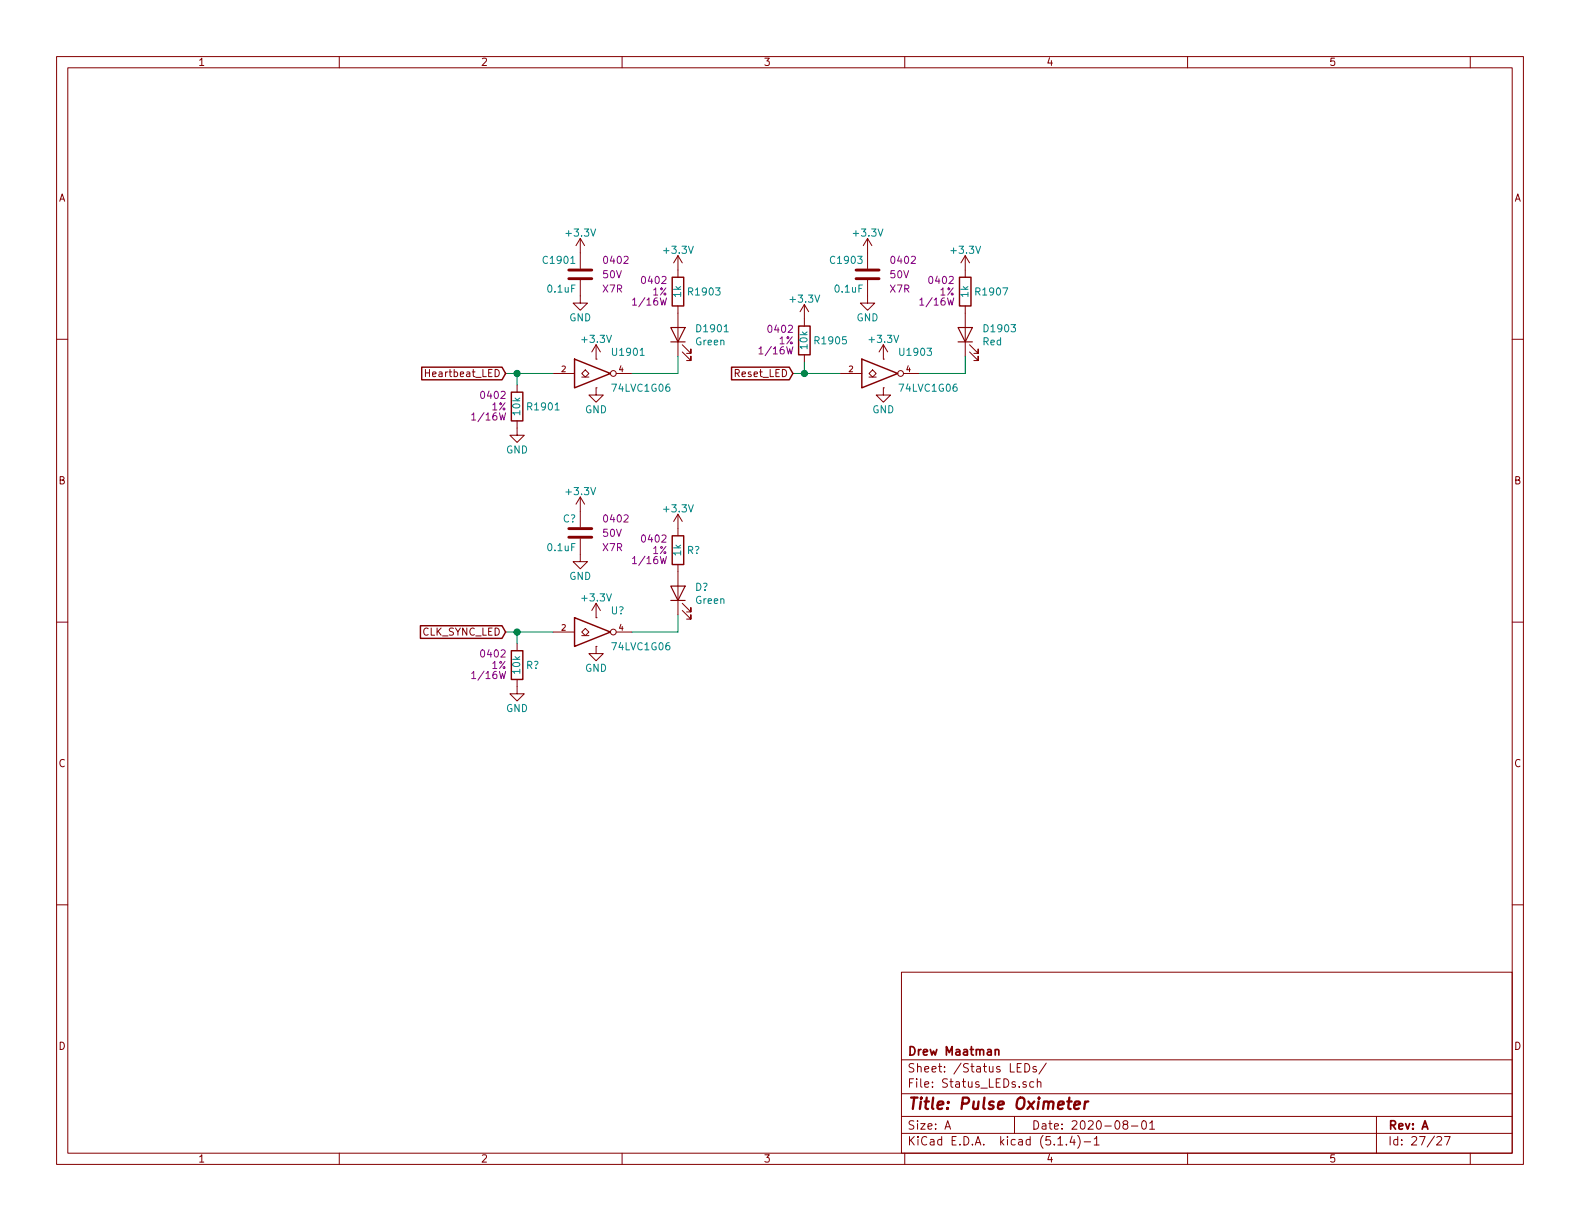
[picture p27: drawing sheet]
<svg xmlns="http://www.w3.org/2000/svg" width="279mm" height="216mm" viewBox="0 0 279 216" stroke-linecap="round" stroke-linejoin="round" font-family="sans-serif">
<defs><g id="words">
<text font-size="2.8" fill="#840000" x="160.4" y="196.2">Title: Pulse Oximeter</text>
<g font-size="2.1" fill="#840000">
<text x="160.4" y="189.6">Sheet: /Status LEDs/</text>
<text x="160.4" y="186.6">Drew Maatman</text>
<text x="160.4" y="192.3">File: Status_LEDs.sch</text>
<text x="160.4" y="202.5">KiCad E.D.A. kicad (5.1.4)-1</text>
<text x="160.4" y="199.7">Size: A</text>
<text x="182.4" y="199.7">Date: 2020-08-01</text>
<text x="245.4" y="199.7">Rev: A</text>
<text x="245.4" y="202.5">Id: 27/27</text>
</g>
<g font-size="1.8" fill="#840000">
<text x="35" y="11.6">1</text>
<text x="85" y="11.6">2</text>
<text x="135" y="11.6">3</text>
<text x="185" y="11.6">4</text>
<text x="235" y="11.6">5</text>
<text x="10.4" y="35.6">A</text>
<text x="267.8" y="35.6">A</text>
<text x="75.9" y="66.7">Heartbeat_LED</text>
<text x="130.1" y="66.7">Reset_LED</text>
<text x="10.4" y="85.6">B</text>
<text x="267.8" y="85.6">B</text>
<text x="74.6" y="112.4">CLK_SYNC_LED</text>
<text x="10.4" y="135.6">C</text>
<text x="267.8" y="135.6">C</text>
<text x="10.4" y="185.6">D</text>
<text x="267.8" y="185.6">D</text>
<text x="35" y="205.5">1</text>
<text x="85" y="205.5">2</text>
<text x="135" y="205.5">3</text>
<text x="185" y="205.5">4</text>
<text x="235" y="205.5">5</text>
</g>
<g font-size="1.8" fill="#008484">
<text x="100.3" y="41.8">+3.3V</text>
<text x="151.1" y="41.8">+3.3V</text>
<text x="96.3" y="46.7">C1901</text>
<text x="117.6" y="44.9">+3.3V</text>
<text x="147.1" y="46.7">C1903</text>
<text x="168.4" y="44.9">+3.3V</text>
<text x="97" y="51.7">0.1uF</text>
<text x="120.4" y="52.5" transform="rotate(-90 120.4 52.5)">1k</text>
<text x="121.9" y="52.2">R1903</text>
<text x="139.9" y="53.5">+3.3V</text>
<text x="147.8" y="51.7">0.1uF</text>
<text x="171.2" y="52.5" transform="rotate(-90 171.2 52.5)">1k</text>
<text x="172.7" y="52.2">R1907</text>
<text x="100.7" y="56.8">GND</text>
<text x="123.4" y="58.8">D1901</text>
<text x="151.5" y="56.8">GND</text>
<text x="174.2" y="58.8">D1903</text>
<text x="103.1" y="60.6">+3.3V</text>
<text x="108.5" y="62.9">U1901</text>
<text x="123.1" y="61.1">Green</text>
<text x="142.8" y="61.7" transform="rotate(-90 142.8 61.7)">10k</text>
<text x="144.3" y="60.9">R1905</text>
<text x="153.9" y="60.6">+3.3V</text>
<text x="159.3" y="62.9">U1903</text>
<text x="173.8" y="61.1">Red</text>
<text x="108.5" y="69.3">74LVC1G06</text>
<text x="159.3" y="69.3">74LVC1G06</text>
<text x="92" y="73.4" transform="rotate(-90 92 73.4)">10k</text>
<text x="93.5" y="72.6">R1901</text>
<text x="103.5" y="73.1">GND</text>
<text x="154.3" y="73.1">GND</text>
<text x="89.5" y="80.2">GND</text>
<text x="100.3" y="87.6">+3.3V</text>
<text x="99.5" y="92.4">C?</text>
<text x="117.6" y="90.6">+3.3V</text>
<text x="97" y="97.5">0.1uF</text>
<text x="120.4" y="98.2" transform="rotate(-90 120.4 98.2)">1k</text>
<text x="121.5" y="98">R?</text>
<text x="100.7" y="102.5">GND</text>
<text x="103.1" y="106.3">+3.3V</text>
<text x="122.9" y="104.5">D?</text>
<text x="123.1" y="106.8">Green</text>
<text x="108.1" y="108.6">U?</text>
<text x="92" y="119.1" transform="rotate(-90 92 119.1)">10k</text>
<text x="93" y="118.3">R?</text>
<text x="103.5" y="118.8">GND</text>
<text x="108.5" y="115">74LVC1G06</text>
<text x="89.5" y="125.9">GND</text>
</g>
<g font-size="1.8" fill="#840084">
<text x="107" y="46.7">0402</text>
<text x="157.8" y="46.7">0402</text>
<text x="106.6" y="51.7">X7R</text>
<text x="106.7" y="49.2">50V</text>
<text x="113.7" y="50.2">0402</text>
<text x="115.4" y="52.2">1%</text>
<text x="157.4" y="51.7">X7R</text>
<text x="157.5" y="49.2">50V</text>
<text x="164.5" y="50.2">0402</text>
<text x="166.2" y="52.2">1%</text>
<text x="112.3" y="54">1/16W</text>
<text x="136" y="58.9">0402</text>
<text x="163.1" y="54">1/16W</text>
<text x="134.6" y="62.7">1/16W</text>
<text x="137.8" y="60.9">1%</text>
<text x="85.2" y="70.5">0402</text>
<text x="83.8" y="74.3">1/16W</text>
<text x="87" y="72.6">1%</text>
<text x="106.7" y="94.9">50V</text>
<text x="107" y="92.4">0402</text>
<text x="113.7" y="95.9">0402</text>
<text x="106.6" y="97.5">X7R</text>
<text x="112.3" y="99.7">1/16W</text>
<text x="115.4" y="98">1%</text>
<text x="85.2" y="116.3">0402</text>
<text x="87" y="118.3">1%</text>
<text x="83.8" y="120.1">1/16W</text>
</g>
<g font-size="1.4" fill="#840000">
<text x="99.3" y="65.8">2</text>
<text x="109.5" y="65.8">4</text>
<text x="150.1" y="65.8">2</text>
<text x="160.3" y="65.8">4</text>
<text x="99.3" y="111.5">2</text>
<text x="109.5" y="111.5">4</text>
</g>
</g></defs>
<g fill="none" stroke="#840000" stroke-width=".18">
<path d="M10 10h259.4v195.9h-259.4zM12 12h255.4v191.9h-255.4zM60 10v2M110 10v2M160 10v2M210 10v2M260 10v2M10 60h2M102.6 49.5v4.1h1.3l-1.3 1.3-1.3-1.3h1.3M102.6 42.2v5.3M102.6 42.2l-.7 1.2M102.6 42.2l.8 1.2"/>
<path d="M119.9 45.2v3.8M119.9 54.1v8.9M119.9 45.2l-.8 1.3M119.9 45.2l.7 1.3M142.2 53.8v3.9M142.2 53.8l-.7 1.3M142.2 53.8l.8 1.3M153.4 49.5v4.1h1.3l-1.3 1.3-1.3-1.3h1.3M153.4 42.2v5.3M153.4 42.2l-.7 1.2M153.4 42.2l.8 1.2M170.7 45.2l-.8 1.3"/>
<path d="M170.7 45.2v3.8M170.7 54.1v8.9M170.7 45.2l.7 1.3M267.4 60h2M75.2 65.3v1.3M75.2 65.9h.7M91.4 74.4v2.6h1.3l-1.3 1.2-1.2-1.2h1.2M91.4 68.1v1.2M97.8 66h3.8M102.9 66l.6-.6 .6 .6-.6 .7zM102.9 66.7h1.2M105.4 68.6v1.3h1.3l-1.3 1.2-1.3-1.2h1.3"/>
<path d="M105.4 68.6h.1M105.4 63.5h.1M105.4 61l-.8 1.2M105.4 61v2.5M105.4 61l.8 1.2M109 66h2.8M120.6 62.2l1.6 1.6v-.8v.8h-.8M120.6 61l1.6 1.5v-.8v.8h-.8M142.2 62.7v1.3M148.6 66h3.8M153.7 66l.6-.6 .6 .6-.6 .7zM153.7 66.7h1.2"/>
<path d="M156.2 68.6v1.3h1.3l-1.3 1.2-1.3-1.2h1.3M156.2 68.6h.1M156.2 63.5h.1M156.2 61l-.8 1.2M156.2 61v2.5M156.2 61l.8 1.2M159.8 66h2.8M171.4 62.2l1.6 1.6v-.8v.8h-.8M171.4 61l1.6 1.5v-.8v.8h-.8M102.6 95.3v4h1.3l-1.3 1.3-1.3-1.3h1.3M102.6 87.9v5.3M102.6 87.9l-.7 1.3"/>
<path d="M102.6 87.9l.8 1.3M119.9 90.9v3.8M119.9 99.8v8.9M119.9 90.9l-.8 1.3M119.9 90.9l.7 1.3M10 110h2M91.4 113.8v1.3M97.8 111.8h3.8M102.9 111.8l.6-.7 .6 .7-.6 .6zM102.9 112.4h1.2M105.4 114.3v1.3h1.3l-1.3 1.2-1.3-1.2h1.3M105.4 114.3h.1"/>
<path d="M105.4 109.2h.1M105.4 106.7v2.5M105.4 106.7l-.8 1.3M105.4 106.7l.8 1.3M109 111.8h2.8M120.6 108l1.6 1.5v-.8v.8h-.8M120.6 106.7l1.6 1.5v-.8v.8h-.8M267.4 110h2M91.4 120.1v2.6h1.3l-1.3 1.3-1.2-1.3h1.2M10 160h2M267.4 160h2M159.4 171.9h108v32h-108z"/>
<path d="M159.4 197.4h108M159.4 193.4h108M159.4 187.4h108M167.1 199.7l.5-1.5 .5 1.5M167.2 199.2h.8M179.4 197.4v3M180.6 188.1h-.7v1.5h.7M181.2 188.1a.76 .76 0 0 1 .9 .7 .76 .76 0 0 1-.9 .8zM182.8 191.3h-.4l-.3 .2 .1 .7h.6M183.2 188.6a.37 .37 0 0 0-.5 .2v.2l.5 .1 .1 .2-.2 .3-.4-.1M183.4 191.4l.3-.1h.3l.1 1M183.4 190.8v1.5"/>
<path d="M185 188l-1.3 1.9M198.9 198.8l-.3-.3 .1-.2a.48 .48 0 0 1 .6-.1l.1 .3-.1 .3-.6 .1a.48 .48 0 0 0 0 .6l.2 .2 .5-.2v-.4l-.2-.3M200.1 199.1h1.1M202 198.3l.4-.1a.94 .94 0 0 1 0 1.5 .82 .82 0 0 1-.4-1.4zM203.3 198.6l.4-.4v1.5M203.3 199.7h.9M243.4 197.4v6.5M60 203.9v2M110 203.9v2M159.4 200.4h108M160 203.9v2M187.1 202.5h.8"/>
<path d="M188.6 202.3v.2M189.6 200.9l-.4 1.1h.9M189.9 201.5v1M190.6 200.8a1.71 1.71 0 0 1 0 2.2M191.7 201.9h1.2M193.5 201.4l.4-.4v1.5M193.5 202.5h.9M210 203.9v2M254.1 201.1l.2-.1h.4l.2 .4-.9 1.1h.9M255.4 201h1l-.6 1.5M260 203.9v2"/>
<circle cx="108.5" cy="66" r=".51"/>
<circle cx="159.3" cy="66" r=".51"/>
<circle cx="108.5" cy="111.8" r=".51"/>
</g>
<path d="M188.7 194.8h.8M190 195.4l1-.2-.1-.4h-.8l-.2 1 .3 .3 .6-.1M191.9 194.8l-.2 1.3M192.5 194.8a.54 .54 0 0 0-.7 .3" fill="none" stroke="#840000" stroke-width=".41"/>
<path d="M176 185.7l.2-.1h.4v1M176 185.6v1" fill="none" stroke="#840000" stroke-width=".3"/>
<path d="M118.6 57.9h2.6l-1.3 2.6zM169.4 57.9h2.6l-1.3 2.6zM118.6 60.5h2.6M169.4 60.5h2.6M118.6 103.6h2.6l-1.3 2.6zM118.6 106.2h2.6" fill="none" stroke="#840000" stroke-width=".2"/>
<path d="M118.9 49h2v5.1h-2zM141.2 57.7h2.1v5h-2.1zM169.7 49h2v5.1h-2zM74.6 64.9h14.2l.6 1.1-.6 1.2h-14.2zM90.4 69.3h2.1v5.1h-2.1zM101.6 63.5l6.3 2.5-6.3 2.6zM129.4 64.9h10.2l.6 1.1-.6 1.2h-10.2zM152.4 63.5l6.3 2.5-6.3 2.6zM118.9 94.7h2v5.1h-2zM74.3 110.6h14.5l.6 1.2-.6 1.1h-14.5zM90.4 115.1h2.1v5h-2.1zM101.6 109.2l6.3 2.6-6.3 2.5z" fill="none" stroke="#840000" stroke-width=".25"/>
<path d="M100.6 49.3h4M100.6 47.8h4M151.4 49.3h4M151.4 47.8h4M100.6 95h4M100.6 93.5h4" fill="none" stroke="#840000" stroke-width=".51"/>
<path d="M89.4 66h8.4M91.4 66v2.1M119.9 63v3h-8.1M140.2 66h8.4M142.2 64v2M170.7 63v3h-8.1M89.4 111.8h8.4M91.4 111.8v2M119.9 108.7v3.1h-8.1" fill="none" stroke="#008400" stroke-width=".18"/>
<g fill="#008400" stroke="#008400" stroke-width=".25">
<circle cx="142.2" cy="66" r=".51"/>
<circle cx="91.4" cy="111.8" r=".51"/>
<circle cx="91.4" cy="66" r=".51"/>
</g>
<use href="#words"/>
</svg>
